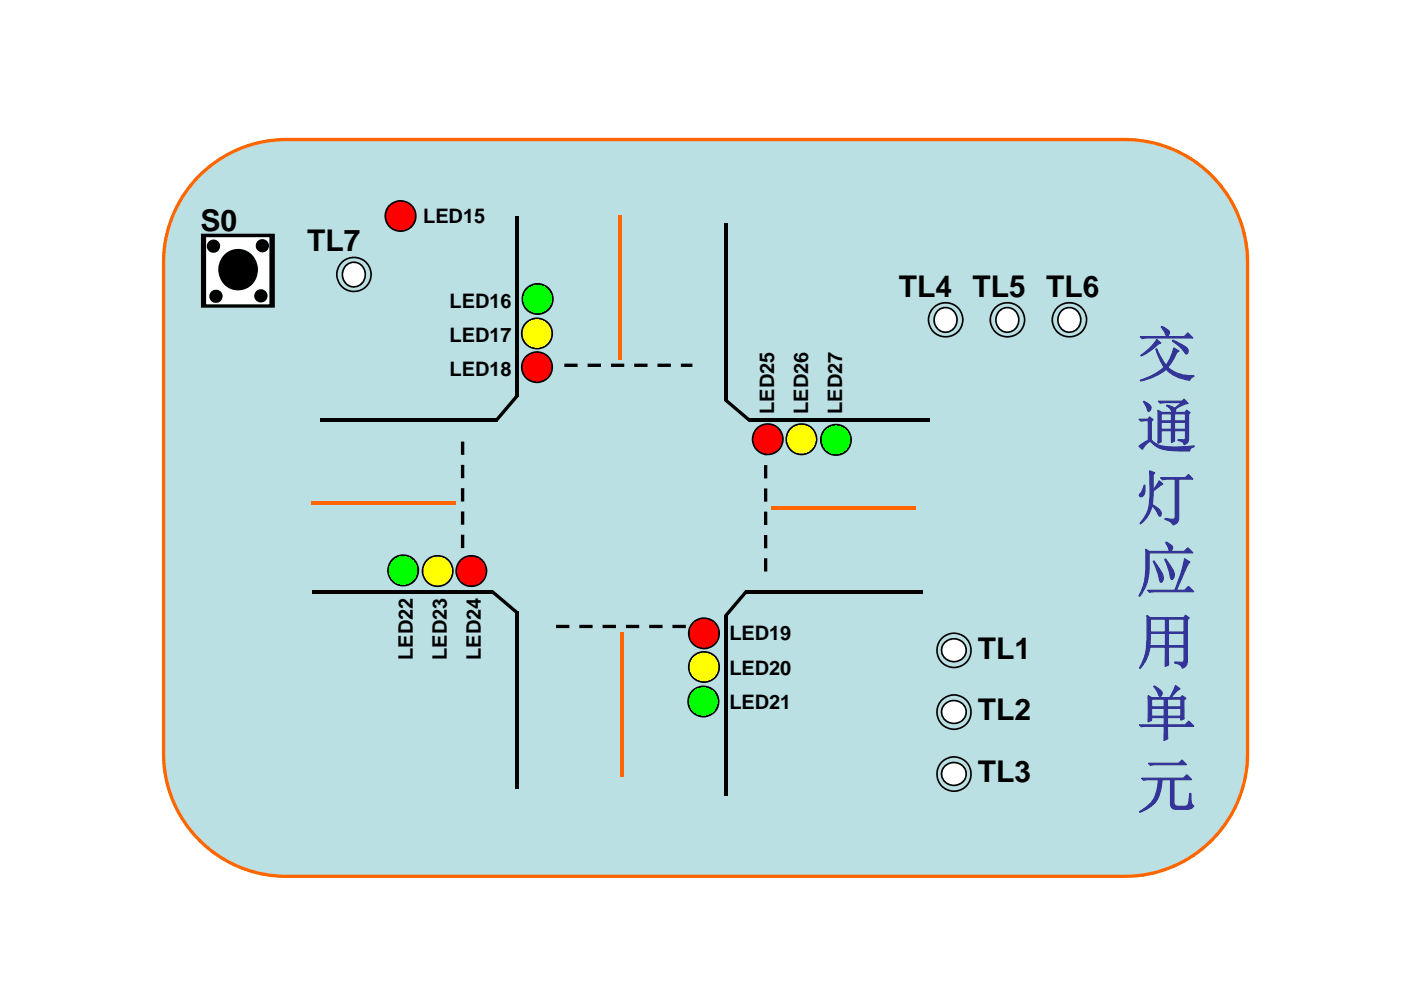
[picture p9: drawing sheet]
<svg xmlns="http://www.w3.org/2000/svg" width="297mm" height="210mm" viewBox="0 0 297 210" stroke-linecap="round" stroke-linejoin="round" font-family="sans-serif">
<defs><g id="words">
<g font-size="12.7" fill="#33339a">
<text x="241" y="79.6">交</text>
<text x="241" y="94.9">通</text>
<text x="241" y="110.1">灯</text>
<text x="241" y="125.3">应</text>
<text x="241" y="140.6">用</text>
<text x="241" y="155.8">单</text>
<text x="241" y="171.1">元</text>
</g>
<g font-size="6.3">
<text x="42.5" y="49.1">S0</text>
<text x="65.1" y="53.3">TL7</text>
<text x="190.6" y="63">TL4 TL5 TL6</text>
<text x="207.3" y="139.9">TL1</text>
<text x="207.3" y="152.7">TL2</text>
<text x="207.3" y="165.8">TL3</text>
</g>
<g font-size="4.2">
<text x="89.7" y="47.3">LED15</text>
<text x="95.3" y="65.3">LED16</text>
<text x="95.3" y="72.5">LED17</text>
<text x="95.3" y="79.7">LED18</text>
<text x="164.1" y="82.4" transform="rotate(-90 164.1 82.4)">D</text>
<text x="171.4" y="82.4" transform="rotate(-90 171.4 82.4)">D</text>
<text x="178.6" y="82.4" transform="rotate(-90 178.6 82.4)">D</text>
<text x="164.1" y="87.8" transform="rotate(-90 164.1 87.8)">LED25</text>
<text x="171.4" y="87.8" transform="rotate(-90 171.4 87.8)">LED26</text>
<text x="178.6" y="87.8" transform="rotate(-90 178.6 87.8)">LED27</text>
<text x="87.5" y="129.1" transform="rotate(-90 87.5 129.1)">2</text>
<text x="94.8" y="129.1" transform="rotate(-90 94.8 129.1)">3</text>
<text x="102" y="129.1" transform="rotate(-90 102 129.1)">4</text>
<text x="154.6" y="135.8">LED19</text>
<text x="87.5" y="139.9" transform="rotate(-90 87.5 139.9)">LED22</text>
<text x="94.8" y="139.9" transform="rotate(-90 94.8 139.9)">LED23</text>
<text x="102" y="139.9" transform="rotate(-90 102 139.9)">LED24</text>
<text x="154.6" y="143.1">LED20</text>
<text x="154.6" y="150.3">LED21</text>
</g>
</g></defs>
<path d="M34.7 33.6h11.3l1.6-.5a25.9 25.9 0 0 1 13.1-3.5h177.8a26 26 0 0 1 13.1 3.5l1.6 .5h11.3z" fill-rule="evenodd" fill="#bbe0e3"/>
<path d="M34.3 33.6h10.7l1.5-.2a26.5 26.5 0 0 1 14.2-4.2h177.8a26.4 26.4 0 0 1 13.8 3.9l1.5 .5h11.1zM35 33.6h229.2h-12.2a36.3 36.3 0 0 0-8.9-3.2l-4.6-.4h-177.8a26.2 26.2 0 0 0-13.2 3.6z" fill="#f60"/>
<path d="M21.5 33.5h254v23.8h-254z" fill="#fff"/>
<path d="M43 36.6l3-2.4 1.6-.7h204l1.6 .7a25.9 25.9 0 0 1 11.2 23.2h-229.7a25.9 25.9 0 0 1 8.3-20.8z" fill-rule="evenodd" fill="#bbe0e3"/>
<path d="M42.2 36.9l2.8-2.4 1.5-1h205.8l1.5 .7a26.5 26.5 0 0 1 11 23.2h-230.4a26.6 26.6 0 0 1 7.8-20.5zM42.6 37.5a25.8 25.8 0 0 0-7.5 19.9h229a25.7 25.7 0 0 0-12.1-23.6l-1.6-.3h-201.8l-1.1 .1-1.1 .7-2 1.5z" fill="#f60"/>
<path d="M109.2 45.9h.7v11.4h-.7zM153.5 47.5h.7v9.8h-.7z" fill="#000"/>
<path d="M131.2 45.6h.7v11.7h-.7z" fill="#f60"/>
<circle cx="84.9" cy="45.8" r="3.2" fill="#f00"/>
<g fill="#000">
<path d="M42.8 49.7h15.3v7.6h-15.3z"/>
<path d="M42.6 49.6h15.7v7.8h-15.7zM42.8 49.9l.2-.2v7.7h-.2h15.3h-.2v-7.7l.2 .2z"/>
<path d="M81.5 45.8a3.4 3.4 0 0 1 6.8 0 3.4 3.4 0 0 1-6.8 0zM81.9 45.8a3.1 3.1 0 0 0 6.1 0 3.1 3.1 0 0 0-6.1 0z"/>
</g>
<path d="M43.5 50.1h13.8v7.2h-13.8z" fill="#fff"/>
<g fill="#000">
<path d="M43.4 50h14.1v7.4h-14.1zM43.5 50.3l.2-.2v7.3h-.2h13.8h-.2v-7.3l.2 .2z"/>
<path d="M43.9 52.2a1.41 1.41 0 0 1 2.8 0 1.41 1.41 0 0 1-2.8 0zM44.2 52.2a1.05 1.05 0 0 0 2.1 0 1.05 1.05 0 0 0-2.1 0z"/>
<path d="M47.6 53.9a4.2 4.2 0 0 1 4.7-.7 4.2 4.2 0 0 1 2.4 4l-.2 .2h-8.2v-.2a4.6 4.6 0 0 1 1.3-3.3zM47.9 54.2a3.4 3.4 0 0 0-1.2 3.2h7.6a3.9 3.9 0 0 0-2.1-3.8 3.9 3.9 0 0 0-4.3 .6z"/>
<path d="M54.2 52.1a1.41 1.41 0 0 1 2.8 0 1.41 1.41 0 0 1-2.8 0zM54.6 52.1a1.06 1.06 0 0 0 2.1 0 1.06 1.06 0 0 0-2.1 0z"/>
</g>
<g fill="#000">
<path d="M47.9 54a4 4 0 0 1 4.4-.6 4 4 0 0 1 2.2 4h-8a4 4 0 0 1 1.4-3.4z" fill-rule="evenodd"/>
<circle cx="45.3" cy="52.2" r="1.24"/>
<circle cx="55.6" cy="52.1" r="1.23"/>
</g>
<path d="M72.5 55.7a3.7 3.7 0 0 1 6.2 1.7h-7.3z" fill-rule="evenodd" fill="#bbe0e3"/>
<path d="M72.6 55.3a3.9 3.9 0 0 1 6.3 2.1h-7.7l.8-1.5zM72.9 55.5l-.6 .6-.7 1.3h6.9a3.6 3.6 0 0 0-5.6-1.9z" fill="#000"/>
<path d="M73.5 56.2a2.41 2.41 0 0 1 3.9 1.2h-4.8z" fill-rule="evenodd" fill="#fff"/>
<path d="M73.2 56.3a2.61 2.61 0 0 1 4.4 1.1h-5.2zM73.5 56.4l-.7 1h4.5a2.9 2.9 0 0 0-2.1-1.6l-1.2 .3z" fill="#000"/>
<path d="M21.5 57.3h254v23.8h-254z" fill="#fff"/>
<path d="M34.7 57.3h229.8v23.9h-229.8z" fill-rule="evenodd" fill="#bbe0e3"/>
<path d="M34.3 57.3h230.6v23.9h-230.6zM35 57.3v23.9h229.2v-23.9z" fill="#f60"/>
<path d="M109.2 57.3h.7v23.8h-.7zM153.5 57.3h.7v23.8h-.7z" fill="#000"/>
<path d="M131.2 57.3h.7v19h-.7z" fill="#f60"/>
<path d="M119.7 77.1h2.8v.7h-2.8zM124.6 77.1h2.8v.7h-2.8zM129.5 77.1h2.9v.7h-2.9zM134.5 77.1h2.8v.7h-2.8zM139.4 77.1h2.8v.7h-2.8zM144.4 77.1h2.4v.7h-2.4z" fill="#000"/>
<circle cx="114" cy="63.4" r="3.2" fill="#0f0"/>
<path d="M110.6 63.4a3.4 3.4 0 0 1 6.8 0 3.4 3.4 0 0 1-6.8 0zM110.9 63.4a3.1 3.1 0 0 0 6.1 0 3.1 3.1 0 0 0-6.1 0z" fill="#000"/>
<circle cx="113.9" cy="70.8" r="3.2" fill="#ff0"/>
<path d="M110.4 70.7a3.4 3.4 0 0 1 6.9 0 3.4 3.4 0 0 1-6.9 0zM110.8 70.7a3.1 3.1 0 0 0 6.1 0 3.1 3.1 0 0 0-6.1 0z" fill="#000"/>
<circle cx="113.9" cy="77.9" r="3.2" fill="#f00"/>
<path d="M111.6 75.3a3.4 3.4 0 0 1 5.6 1.9 3.4 3.4 0 0 1-4.3 3.9 3.4 3.4 0 0 1-1.3-5.8zM110.8 77.9a3.1 3.1 0 0 0 6.1 0 3.1 3.1 0 0 0-6.1 0z" fill="#000"/>
<circle cx="213.6" cy="67.8" r="3.6" fill="#bbe0e3"/>
<path d="M209.8 67.8a3.8 3.8 0 0 1 7.6 0 3.8 3.8 0 0 1-7.6 0zM210.1 67.8a3.5 3.5 0 0 0 6.9 0 3.5 3.5 0 0 0-6.9 0z" fill="#000"/>
<path d="M212.1 65.8a2.55 2.55 0 0 1 3.5 .6 2.55 2.55 0 0 1-.5 3.5 2.55 2.55 0 0 1-3.5-.6 2.55 2.55 0 0 1 .5-3.5z" fill-rule="evenodd" fill="#fff"/>
<path d="M211.7 65.9a2.69 2.69 0 0 1 3.7-.1 2.69 2.69 0 0 1 .3 3.6 2.62 2.62 0 0 1-3.2 1 2.62 2.62 0 0 1-1.5-3.1l.3-.8zM212 66.1a2.44 2.44 0 0 0-.4 2.8 2.44 2.44 0 0 0 2.5 1.3 2.44 2.44 0 0 0 1.7-2.8 2.44 2.44 0 0 0-2.7-1.9z" fill="#000"/>
<circle cx="226.7" cy="67.8" r="3.6" fill="#bbe0e3"/>
<path d="M222.9 67.8a3.8 3.8 0 0 1 7.6 0 3.8 3.8 0 0 1-7.6 0zM223.3 67.8a3.4 3.4 0 0 0 6.9 0 3.4 3.4 0 0 0-6.9 0z" fill="#000"/>
<path d="M225.2 65.8a2.55 2.55 0 0 1 3.5 .6 2.55 2.55 0 0 1-.5 3.5 2.55 2.55 0 0 1-3.5-.6 2.55 2.55 0 0 1 .5-3.5z" fill-rule="evenodd" fill="#fff"/>
<path d="M224.9 65.9a2.69 2.69 0 0 1 3.6-.1 2.69 2.69 0 0 1 .4 3.6 2.62 2.62 0 0 1-3.3 1 2.62 2.62 0 0 1-1.4-3.1l.2-.8zM225.2 66.1a2.45 2.45 0 0 0-.5 2.8 2.45 2.45 0 0 0 2.6 1.3 2.45 2.45 0 0 0 1.6-2.8 2.45 2.45 0 0 0-2.6-1.9z" fill="#000"/>
<circle cx="200.5" cy="67.8" r="3.6" fill="#bbe0e3"/>
<path d="M196.7 67.8a3.8 3.8 0 0 1 7.6 0 3.8 3.8 0 0 1-7.6 0zM197 67.8a3.5 3.5 0 0 0 6.9 0 3.5 3.5 0 0 0-6.9 0z" fill="#000"/>
<path d="M199 65.8a2.55 2.55 0 0 1 3.5 .6 2.55 2.55 0 0 1-.5 3.5 2.55 2.55 0 0 1-3.5-.6 2.55 2.55 0 0 1 .5-3.5z" fill-rule="evenodd" fill="#fff"/>
<g fill="#000">
<path d="M42.8 57.3h15.3v7.8h-15.3z"/>
<path d="M42.6 57.3h15.7v8h-15.7zM42.8 57.3h.2v7.8l-.2-.2h15.3l-.2 .2v-7.8h.2z"/>
<path d="M198.6 65.9a2.69 2.69 0 0 1 3.7-.1 2.69 2.69 0 0 1 .3 3.7 2.62 2.62 0 0 1-3.2 .8 2.62 2.62 0 0 1-1.5-3l.3-.8zM198.9 66.1a2.45 2.45 0 0 0-.4 2.8 2.45 2.45 0 0 0 2.5 1.3 2.44 2.44 0 0 0 1.7-2.8 2.44 2.44 0 0 0-2.7-1.9z"/>
</g>
<path d="M43.5 57.3h13.8v7.4h-13.8z" fill="#fff"/>
<g fill="#000">
<path d="M46.3 57.3h8.4a4.2 4.2 0 0 1-4.2 4.3 4.2 4.2 0 0 1-4.2-4.3zM46.6 57.3a3.9 3.9 0 0 0 3.9 3.9 3.9 3.9 0 0 0 3.8-3.9z"/>
<path d="M43.4 57.3h14.1v7.6h-14.1zM43.5 57.3h.2v7.4l-.2-.1h13.8l-.2 .1v-7.4h.2z"/>
<path d="M44.4 62.8a1.41 1.41 0 0 1 2.8 0 1.41 1.41 0 0 1-2.8 0zM44.7 62.8a1.05 1.05 0 0 0 2.1 0 1.05 1.05 0 0 0-2.1 0z"/>
<path d="M53.9 62.8a1.41 1.41 0 0 1 2.8 0 1.41 1.41 0 0 1-2.8 0zM54.3 62.8a1.06 1.06 0 0 0 2.1 0 1.06 1.06 0 0 0-2.1 0z"/>
</g>
<g fill="#000">
<path d="M46.5 57.3h8a4 4 0 0 1-4 4.1 4 4 0 0 1-4-4.1z" fill-rule="evenodd"/>
<circle cx="45.8" cy="62.8" r="1.23"/>
<circle cx="55.3" cy="62.8" r="1.24"/>
</g>
<path d="M71.7 57.3h6.7a2.68 2.68 0 0 1-.3 2.9 3.6 3.6 0 0 1-4.5 1.3 3.6 3.6 0 0 1-2.1-4z" fill-rule="evenodd" fill="#bbe0e3"/>
<path d="M71.5 57.3h7.1a2.92 2.92 0 0 1-.9 3.6 3.8 3.8 0 0 1-4.3 .8 3.8 3.8 0 0 1-2.2-3.9zM71.9 57.3a3.3 3.3 0 0 0 1.3 3.9 3.3 3.3 0 0 0 4.2-.4 3.3 3.3 0 0 0 .9-3.5z" fill="#000"/>
<path d="M72.8 57.3h4.4a2.45 2.45 0 0 1-2.2 3.6 2.45 2.45 0 0 1-2.2-3.6z" fill-rule="evenodd" fill="#fff"/>
<path d="M72.7 57.3h4.6a2.42 2.42 0 0 1-1.2 3.5 2.56 2.56 0 0 1-2.9-.6 2.56 2.56 0 0 1-.5-2.9zM73.1 57.3a2.26 2.26 0 0 0 1.5 3.3 2.26 2.26 0 0 0 2.7-2.6l-.2-.7z" fill="#000"/>
<path d="M21.5 81.1h254v23.8h-254z" fill="#fff"/>
<path d="M34.7 81.1h229.8v23.9h-229.8z" fill-rule="evenodd" fill="#bbe0e3"/>
<path d="M34.3 81.1h230.6v23.9h-230.6zM35 81.1v23.9h229.2v-23.9z" fill="#f60"/>
<g fill="#000">
<path d="M67.8 88.8h37.6v.7h-37.6zM109.2 81.1h.7v3.1h-.7zM109.4 83.7l.5 .5-4.5 5.3-.5-.5zM153.5 81.1h.7v3.9h-.7zM158.8 88.8h38.3v.7h-38.3zM154 84.5l5.3 4.5-.5 .5-5.3-4.5z"/>
<path d="M97.7 93.7h.7v2.8h-.7zM97.7 98.6h.7v2.8h-.7zM97.7 103.5h.7v1.5h-.7zM97.7 105h.7zM97.7 105h.7z"/>
<path d="M162 93.7h.7v2.8h-.7zM162 98.7h.7v2.8h-.7zM162 103.6h.7v1.4h-.7zM162 105h.7zM162 105h.7zM162 105h.7z"/>
</g>
<circle cx="177.2" cy="93.3" r="3.2" fill="#0f0"/>
<path d="M173.8 93.3a3.4 3.4 0 0 1 6.8 0 3.4 3.4 0 0 1-6.8 0zM174.2 93.3a3.1 3.1 0 0 0 6.1 0 3.1 3.1 0 0 0-6.1 0z" fill="#000"/>
<circle cx="169.9" cy="93.2" r="3.2" fill="#ff0"/>
<path d="M166.5 93.2a3.4 3.4 0 0 1 6.8 0 3.4 3.4 0 0 1-6.8 0zM166.8 93.2a3.1 3.1 0 0 0 6.2 0 3.1 3.1 0 0 0-6.2 0z" fill="#000"/>
<circle cx="162.8" cy="93.2" r="3.2" fill="#f00"/>
<g fill="#000">
<path d="M110.5 81.1h6.8h-2.2a3.7 3.7 0 0 1-2.2 0zM110.8 81.1h6.1z"/>
<path d="M159.4 93.2a3.4 3.4 0 0 1 6.8 0 3.4 3.4 0 0 1-6.8 0zM159.7 93.2a3.1 3.1 0 0 0 6.1 0 3.1 3.1 0 0 0-6.1 0z"/>
</g>
<path d="M21.5 104.9h254v23.9h-254z" fill="#fff"/>
<path d="M34.7 104.9h229.8v23.9h-229.8z" fill-rule="evenodd" fill="#bbe0e3"/>
<path d="M34.3 104.9h230.6v23.9h-230.6zM35 104.9v23.9h229.2v-23.9z" fill="#f60"/>
<path d="M66.2 125.2h38.4v.7h-38.4zM104.6 125.2l5.3 3.6h-.5l-5.3-3.1zM153.5 128.8l4.5-3.6 .5 .5-4.5 3.1zM158 125.2h37.5v.7h-37.5z" fill="#000"/>
<g fill="#f60">
<path d="M66 106.4h30.7v.7h-30.7z"/>
<path d="M163.4 107.5h30.7v.7h-30.7z"/>
</g>
<g fill="#000">
<path d="M97.7 104.9h.7zM97.7 104.9h.7zM97.7 104.9h.7v1.5h-.7zM97.7 108.5h.7v2.8h-.7zM97.7 113.4h.7v2.8h-.7z"/>
<path d="M162 104.9h.7zM162 104.9h.7zM162 104.9h.7v1.5h-.7zM162 108.5h.7v2.9h-.7zM162 113.5h.7v2.8h-.7zM162 118.4h.7v2.8h-.7z"/>
</g>
<circle cx="85.5" cy="121" r="3.2" fill="#0f0"/>
<path d="M82.1 121a3.4 3.4 0 0 1 6.8 0 3.4 3.4 0 0 1-6.8 0zM82.4 121a3.1 3.1 0 0 0 6.1 0 3.1 3.1 0 0 0-6.1 0z" fill="#000"/>
<circle cx="92.8" cy="121.1" r="3.2" fill="#ff0"/>
<path d="M89.4 121.1a3.4 3.4 0 0 1 6.8 0 3.4 3.4 0 0 1-6.8 0zM89.8 121.1a3.1 3.1 0 0 0 6.1 0 3.1 3.1 0 0 0-6.1 0z" fill="#000"/>
<circle cx="100" cy="121.1" r="3.2" fill="#f00"/>
<path d="M96.5 121.1a3.5 3.5 0 0 1 6.9 0 3.5 3.5 0 0 1-6.9 0zM96.9 121.1a3.1 3.1 0 0 0 6.1 0 3.1 3.1 0 0 0-6.1 0z" fill="#000"/>
<path d="M21.5 128.7h254v23.9h-254z" fill="#fff"/>
<path d="M34.7 128.7h229.8v23.9h-229.8z" fill-rule="evenodd" fill="#bbe0e3"/>
<path d="M34.3 128.7h230.6v23.9h-230.6zM35 128.7v23.9h229.2v-23.9z" fill="#f60"/>
<path d="M104.1 128.7l5.8 1-.5 .5zM109.2 129.7h.7v22.9h-.7zM153.5 130.5h.7v22.1h-.7zM153.5 130.5l4.5-1.8h.5l-4.5 2.3z" fill="#000"/>
<path d="M131.5 134.1h.7v18.5h-.7z" fill="#f60"/>
<path d="M117.9 132.5h2.8v.7h-2.8zM122.8 132.5h2.8v.7h-2.8zM127.8 132.5h2.8v.7h-2.8zM132.7 132.5h2.8v.7h-2.8zM137.6 132.5h2.9v.7h-2.9zM142.6 132.5h2.8v.7h-2.8z" fill="#000"/>
<circle cx="149.1" cy="148.8" r="3.2" fill="#0f0"/>
<path d="M145.7 148.8a3.4 3.4 0 0 1 6.8 0 3.4 3.4 0 0 1-6.8 0zM146.1 148.8a3.1 3.1 0 0 0 6.1 0 3.1 3.1 0 0 0-6.1 0z" fill="#000"/>
<circle cx="149.3" cy="141.5" r="3.2" fill="#ff0"/>
<path d="M145.8 141.5a3.4 3.4 0 0 1 6.9 0 3.4 3.4 0 0 1-6.9 0zM146.2 141.5a3.1 3.1 0 0 0 6.1 0 3.1 3.1 0 0 0-6.1 0z" fill="#000"/>
<circle cx="149.3" cy="134.3" r="3.2" fill="#f00"/>
<path d="M145.9 134.3a3.4 3.4 0 0 1 6.8 0 3.4 3.4 0 0 1-6.8 0zM146.2 134.3a3.1 3.1 0 0 0 6.1 0 3.1 3.1 0 0 0-6.1 0z" fill="#000"/>
<path d="M199.7 148.5a3.6 3.6 0 0 1 4.6-.5 3.6 3.6 0 0 1 1.3 4.5l-.3 .1h-6l-.4-.1a3.6 3.6 0 0 1 .8-4z" fill-rule="evenodd" fill="#bbe0e3"/>
<path d="M199.8 148.1a3.8 3.8 0 0 1 4.8-.1 3.8 3.8 0 0 1 1.1 4.6h-6.7a3.2 3.2 0 0 1 .2-3.8zM200.1 148.4a3.4 3.4 0 0 0-.9 4.2h6.1a3.4 3.4 0 0 0-.9-4.2 3.4 3.4 0 0 0-4.3 0z" fill="#000"/>
<path d="M200.2 149.5a2.55 2.55 0 0 1 3.5-.5 2.55 2.55 0 0 1 .6 3.5l-3.2 .1a1.05 1.05 0 0 1-1.4-1 2.29 2.29 0 0 1 .5-2.1z" fill-rule="evenodd" fill="#fff"/>
<path d="M200 149.5a2.8 2.8 0 0 1 3.3-.9 2.8 2.8 0 0 1 1.7 3.1l-.3 .6-.5 .3h-4.1a2.38 2.38 0 0 1-.1-3.1zM200.2 149.7a2.08 2.08 0 0 0 .4 2.9h2.6a1.44 1.44 0 0 0 1.4-2 2.53 2.53 0 0 0-4.4-.9z" fill="#000"/>
<circle cx="202.3" cy="137.9" r="3.6" fill="#bbe0e3"/>
<path d="M198.5 137.9a3.8 3.8 0 0 1 7.6 0 3.8 3.8 0 0 1-7.6 0zM198.8 137.9a3.5 3.5 0 0 0 6.9 0 3.5 3.5 0 0 0-6.9 0z" fill="#000"/>
<path d="M200.2 136.4a2.55 2.55 0 0 1 3.5-.5 2.55 2.55 0 0 1 .6 3.5 2.55 2.55 0 0 1-3.5 .5 2.55 2.55 0 0 1-.6-3.5z" fill-rule="evenodd" fill="#fff"/>
<path d="M200 136.4a2.8 2.8 0 0 1 3.3-.9 2.8 2.8 0 0 1 1.6 3.1 2.82 2.82 0 0 1-3.1 1.9 2.82 2.82 0 0 1-2.3-2.9zM200.2 136.6a2.36 2.36 0 0 0 .5 3.1 2.36 2.36 0 0 0 3.1-.1 2.29 2.29 0 0 0 .5-2.9 2.29 2.29 0 0 0-2.8-.9l-.7 .3z" fill="#000"/>
<path d="M21.5 152.5h254v23.9h-254z" fill="#fff"/>
<path d="M34.7 152.5h229.8a45.9 45.9 0 0 1-.7 13.3 25.9 25.9 0 0 1-5 10.3l-1.3 .3h-215.9l-1.2-.3a25.9 25.9 0 0 1-5.7-16.3z" fill-rule="evenodd" fill="#bbe0e3"/>
<path d="M34.3 152.5h230.6a51.2 51.2 0 0 1-.5 12.5 24.6 24.6 0 0 1-5.6 11.4h-218.5a25.4 25.4 0 0 1-6-16.6zM35 152.5v7.3a25.7 25.7 0 0 0 5.7 16.1l1.2 .5h216.2a25.5 25.5 0 0 0 6.1-16.6v-7.3z" fill="#f60"/>
<path d="M109.2 152.5h.7v14.8h-.7zM153.5 152.5h.7v16.3h-.7z" fill="#000"/>
<path d="M131.5 152.5h.7v12.3h-.7z" fill="#f60"/>
<path d="M198.6 152.5h7.3h-.3a3.7 3.7 0 0 1-3.3 2.2 3.7 3.7 0 0 1-3.4-2.2z" fill-rule="evenodd" fill="#bbe0e3"/>
<path d="M198.5 152.5h7.6l-.4 .2a3.9 3.9 0 0 1-3.6 2.2 3.9 3.9 0 0 1-3.4-2.4zM198.8 152.5l.4 .2a3.4 3.4 0 0 0 6.1 0l.4-.2z" fill="#000"/>
<path d="M199.6 152.5h5.3h-.6a2.77 2.77 0 0 1-4.1 0z" fill-rule="evenodd" fill="#fff"/>
<path d="M199.5 152.5h5.5h-.3a3.1 3.1 0 0 1-4.6 .2zM199.8 152.5a1.68 1.68 0 0 1 1.4 .5 3 3 0 0 0 3.1-.5h.4z" fill="#000"/>
<circle cx="202.3" cy="164.2" r="3.6" fill="#bbe0e3"/>
<path d="M198.5 164.2a3.8 3.8 0 0 1 7.6 0 3.8 3.8 0 0 1-7.6 0zM198.8 164.2a3.4 3.4 0 0 0 6.9 0 3.4 3.4 0 0 0-6.9 0z" fill="#000"/>
<path d="M200.2 162.6a2.55 2.55 0 0 1 3.5-.5 2.55 2.55 0 0 1 .6 3.6 2.55 2.55 0 0 1-3.5 .5 2.55 2.55 0 0 1-.6-3.6z" fill-rule="evenodd" fill="#fff"/>
<path d="M200 162.6a2.8 2.8 0 0 1 3.3-.8 2.8 2.8 0 0 1 1.7 3 2.81 2.81 0 0 1-3.2 1.9 2.81 2.81 0 0 1-2.3-2.8zM200.3 162.8a2.37 2.37 0 0 0 .4 3.1 2.37 2.37 0 0 0 3.1 0 2.33 2.33 0 0 0 .2-3.3 2.33 2.33 0 0 0-3.2-.2z" fill="#000"/>
<path d="M21.5 176.4h254v23.8h-254z" fill="#fff"/>
<path d="M34.7 176.3h229.8h-5.7a27.1 27.1 0 0 1-16.3 9.3l-4 .3h-177.8a26 26 0 0 1-19.1-8.3l-1.2-1.3z" fill-rule="evenodd" fill="#bbe0e3"/>
<path d="M34.3 176.3h230.6h-5l-1.1 .3a26.3 26.3 0 0 1-20.3 9.6h-177.8a26.4 26.4 0 0 1-20.4-9.6l-.8-.3zM35 176.3h5.7l1.2 1.1a25.7 25.7 0 0 0 18.8 8.1h177.8a25.6 25.6 0 0 0 19.6-9.1l6.1-.1z" fill="#f60"/>
<use href="#words"/>
</svg>
